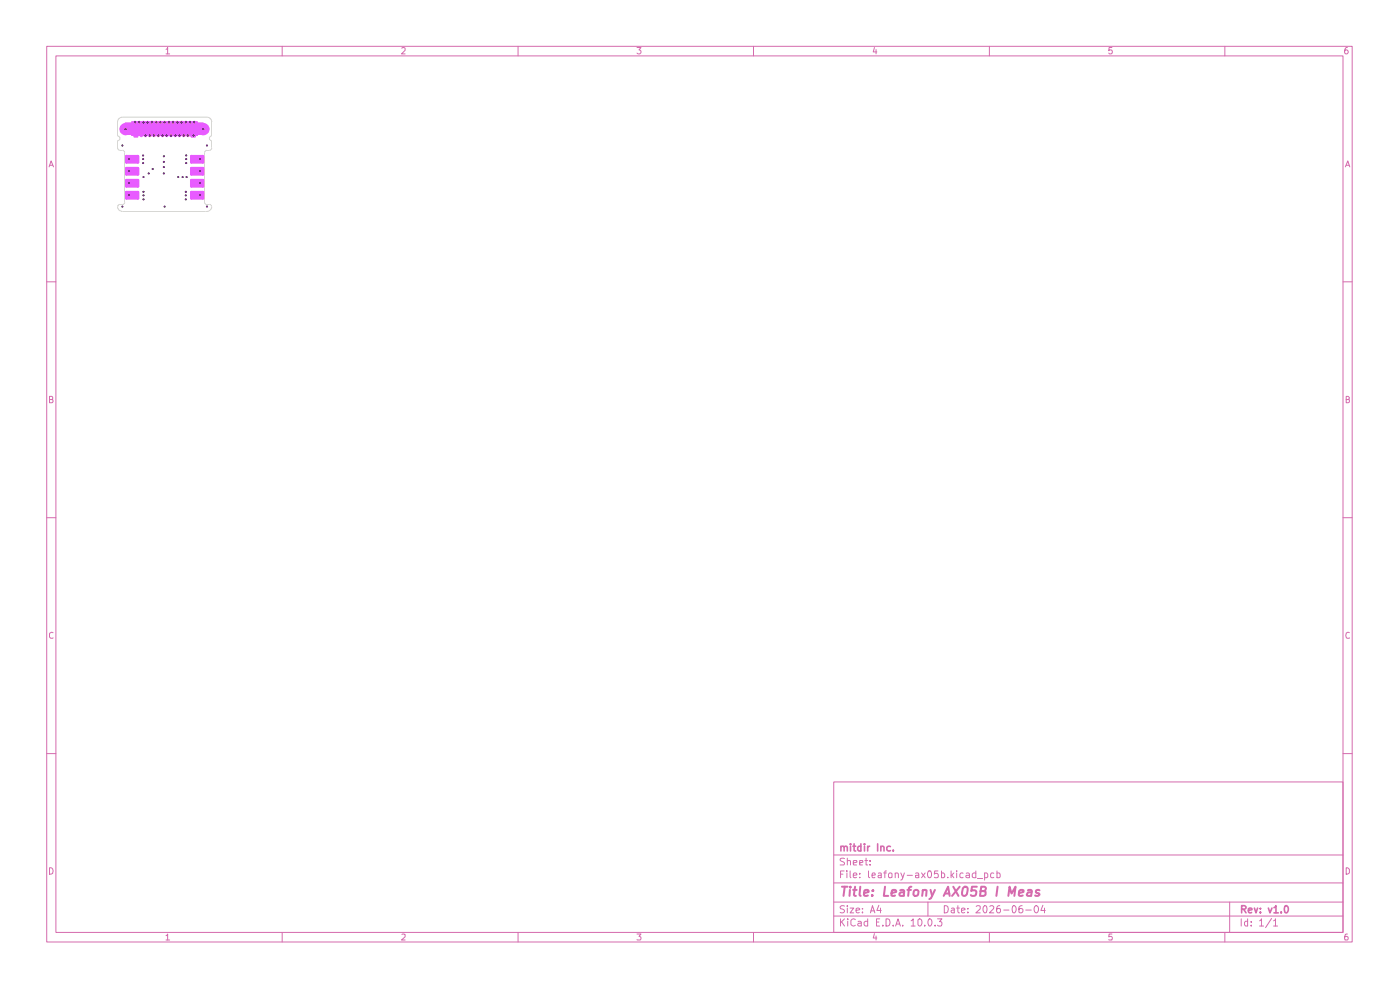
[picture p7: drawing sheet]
<svg xmlns="http://www.w3.org/2000/svg" width="297mm" height="210mm" viewBox="0 0 297 210" stroke-linecap="round" stroke-linejoin="round" font-family="sans-serif">
<g fill="none" stroke="#d56bad" stroke-width=".21">
<path d="M9.9 9.8h277v190h-277zM11.9 11.9h273v185.9h-273zM35.2 10.5l.4-.4v1.3M35.2 11.4h.8M59.9 9.8v2.1M85.3 10.2l.1-.1 .5 .1v.5l-.7 .7h.7M109.9 9.8v2.1M135.1 10.1h.9l-.4 .5 .4 .2v.4l-.3 .2-.6-.1M159.9 9.8v2.1M185.5 10.1l-.2 .9h.7M185.8 10.5v.9M209.9 9.8v2.1"/>
<path d="M235.9 10.1h-.6l-.1 .7 .2-.2 .5 .1v.6l-.5 .1-.2-.1M259.8 9.8v2.1M285.8 10.1a.58 .58 0 0 0-.6 .6l.1 .6 .5 .1 .2-.2v-.4l-.2-.2h-.3l-.3 .2M10.4 35.4l.4-1.3 .5 1.3M10.6 35.1h.6M285.4 35.4l.5-1.3 .4 1.3M285.6 35.1h.6M9.9 59.8h2M284.9 59.8h2M10.5 84.8h.5l.2-.2v-.4l-.2-.1h-.5v1.3l.7-.1 .1-.3-.1-.2h-.2M285.6 84.8h.4l.3-.3-.3-.4h-.4v1.3l.7-.1v-.5h-.3M9.9 109.8h2"/>
<path d="M284.9 109.8h2M11.3 134.2l-.4-.1-.4 .4v.6l.3 .3 .5-.1M286.3 134.2l-.3-.1a.74 .74 0 0 0-.2 1.3l.5-.1M9.9 159.9h2M284.9 159.9h2M176.9 165.9h108v31.9h-108zM10.5 184.1a.68 .68 0 0 1 .8 .6 .68 .68 0 0 1-.8 .7zM35.2 198.5l.4-.4v1.3M35.2 199.4h.8M59.9 197.8v2M85.3 198.2h.6v.5l-.7 .7h.7M109.9 197.8v2"/>
<path d="M135.1 198.1h.9l-.4 .5 .4 .3-.1 .4h-.8M159.9 197.8v2M176.9 194.3h108M176.9 191.4h108M176.9 187.3h108M176.9 181.4h108M178.3 194.9v1.5M178.3 185.4h.5M178.6 195.6l.6 .8M179.1 184.7h-.8v1.5M179.2 192.2a.67 .67 0 0 0-1 .2l.1 .3a.62 .62 0 0 1 .8 .8 .64 .64 0 0 1-.9 .1M179.2 182.1h-.9l-.1 .4 .8 .4 .2 .3-.2 .3h-.8"/>
<path d="M179.2 194.9l-.9 .9M179.7 184.7v.1M179.7 185.2v1M179.8 192.1v.2M179.8 182.6l.5-.1 .1 1M179.8 182v1.5M179.8 192.6v1M179.8 194.9v.2M179.8 195.4v1M180.3 192.6h.8l-.8 1h.8M180.3 184.7v1.3l.2 .2M181 185.7l.8-.1-.1-.3-.4-.1-.3 .2 .1 .7h.6"/>
<path d="M181 183.1l.8-.2-.1-.4h-.6l-.1 .2 .1 .8h.6M181.4 195.1l-.4-.2-.5 .3v.9l.5 .3 .4-.1M181.6 193.1l.8-.1-.1-.3-.4-.1-.3 .2 .1 .8h.6M182 195.5l.5-.1 .2 .2v.8M182.4 186.1v.1M182.4 185.3v.1M182.4 183.1l.7-.2-.1-.4h-.6v1h.6M182.7 195.8h-.5l-.2 .3 .2 .3 .5-.1M183 193.5v.1M183 192.7v.1M183.5 182.5h.6M183.7 182v1.5h.4"/>
<path d="M184.1 195.5a.52 .52 0 0 0-.8 .2l.2 .6h.6M184.1 194.9v1.5M184.2 184.7v1.3l.3 .2M184.6 183.4v.1M184.6 182.5v.2M184.7 193.6l.4-1.5 .5 1.5M184.7 193.2h.8M185 185.7l.7-.1-.2-.4-.4 .1-.1 .7 .2 .2 .4-.1M185.5 198l-.2 1h.7M185.8 198.5v.9M185.9 195.6h.5M186.4 185.3h.5v.9"/>
<path d="M186.4 192l-.4 1.1h.9M186.6 194.9h-.7v1.5h.7M186.8 192.6v1M186.9 185.6l-.5 .1-.1 .1 .1 .4 .5-.1M187.3 196.3v.1M187.5 185.2h.5M188 194.9a.77 .77 0 0 1 .8 .8 .77 .77 0 0 1-.8 .7zM188 184.7h-.2l-.1 .2v1.3M188.6 185.3l.1-.1 .5 .1v.8h-.6zM189.5 196.3v.1M189.9 185.3h.1a.36 .36 0 0 1 .6 .1v.8M189.9 185.2v1"/>
<path d="M190 196.4l.5-1.5 .5 1.5M190.2 196h.6M191.1 185.2l.4 1M191.5 196.3v.1M191.9 185.2l-.5 1.4-.3 .1M192.5 185.7h1.1M193.3 195.3l.4-.4v1.5M193.3 196.4h.8M194.2 185.3h.6l.1 .9M194.7 195.2l.4-.3a.82 .82 0 0 1 .5 .8 .82 .82 0 0 1-.5 .7l-.4-.3zM194.9 185.6l-.7 .1v.4h.7M195.5 185.2l.8 1"/>
<path d="M196.2 196.3v.1M196.3 185.2l-.8 1M196.9 191.4v2.9M196.9 184.8l.5-.1 .2 .6a.81 .81 0 0 1-.3 .9l-.4-.1-.1-.4zM197 195l.2-.1a.82 .82 0 0 1 .5 .8 .82 .82 0 0 1-.5 .7 1.1 1.1 0 0 1-.2-1.4zM198.4 196.3v.1M198.9 194.9h.9l-.5 .6 .4 .1 .1 .2-.1 .5-.6 .1-.2-.1M199 184.7h-.7l-.1 .7 .2-.1h.4a.6 .6 0 0 1 .2 .8h-.8M199.7 185.3l.5-.1 .2 .3-.1 .6h-.6M199.7 184.7v1.5M200.3 192.1a.77 .77 0 0 1 .9 .8 .77 .77 0 0 1-.9 .7zM201.1 186.1v.1"/>
<path d="M201.8 184.7v1.5M201.8 192.7h.6v.9M201.9 185.7l.5 .5M202.4 185.2l-.6 .6M202.4 193l-.6 .2 .2 .4h.4M203 184.7v.1M203 192.6h.5M203 185.2v1M203.2 192.1v1.3l.3 .2M204 193.1l.7-.1-.1-.3-.4-.1-.2 .2 .1 .8h.5M204.3 185.3l-.4-.1-.3 .3 .1 .6h.6M205 185.3h.6l.1 .9"/>
<path d="M205.3 193.5v.1M205.3 192.7v.1M205.7 185.6l-.7 .1-.1 .1 .3 .4 .5-.1M207 185.3l-.4-.1-.3 .3v.6h.7M207 184.7v1.5M207.1 192.3l.3-.2 .5 .1v.6l-.9 .8h.9M207.4 186.4h1.1M208.9 192.1h.1a1 1 0 0 1 0 1.5l-.4-.3a.99 .99 0 0 1 .3-1.2zM208.9 185.3l.4-.1 .3 .3-.1 .6h-.6M208.9 185.2v1.5M209.9 197.8v2M210 192.3l.6-.2 .2 .4-.9 1.1h.9"/>
<path d="M210.8 185.3l-.4-.1-.3 .3 .1 .6h.6M211.5 185.3l.4-.1 .3 .3-.1 .6h-.6M211.5 184.7v1.5M212.1 192.1l-.4 .1-.2 .3a.88 .88 0 0 0 .2 1.1h.3a.6 .6 0 0 0 .2-.8l-.5-.1-.3 .3M212.9 193h1.1M214.8 192.3l.3-.2a.82 .82 0 0 1 .5 .8 .82 .82 0 0 1-.5 .7l-.3-.1-.1-.5zM216.8 192.1h-.2l-.4 .4v1l.2 .1 .5-.1v-.7l-.5-.1-.2 .1v.2M217.6 193h1.2M219.5 192.4l.3-.3a.82 .82 0 0 1 .5 .8 .82 .82 0 0 1-.5 .7l-.3-.1-.1-.5zM221.2 192l-.4 1.1h.9M221.6 192.6v1M235.9 198.1h-.6l-.1 .6h.7v.7l-.7-.1"/>
<path d="M259.8 197.8v2M260.9 191.4v6.4M263.3 194.9v1.5M264.7 195.5l-.5-.1-.2 .3v.4l.2 .3 .5-.1M264.7 194.9v1.5M265.4 196.3v.1M265.4 195.5v.1M267.2 195.3l.4-.4v1.5M267.2 196.4h.9M269.8 194.8l-1.3 2M270.2 195.3l.3-.1 .1-.3v1.5M270.2 196.4h.8"/>
<path d="M285.6 184.1l.4 .1 .3 .2v.7l-.5 .3h-.2zM285.8 198.1l-.3 .1a1.08 1.08 0 0 0-.2 1.2h.5l.2-.5-.2-.3h-.3l-.3 .3"/>
</g>
<g fill="none" stroke="#d56bad" stroke-width=".34">
<path d="M178.4 179.7l.3-.2 .3 .1 .1 .9M178.4 179.5v1M179.1 179.8a.35 .35 0 0 1 .3-.3 .35 .35 0 0 1 .4 .3v.7M180.4 179v.2M180.4 179.5v1M180.9 179.5h.6M181.2 179v1.4l.3 .1M182.6 179.6l-.4-.1-.2 .3v.5l.2 .2 .4-.1M182.6 179v1.5M183.4 179v.2M183.4 179.5v1M184.1 179.5v1"/>
<path d="M184.5 179.5l-.4 .3M186.2 179v1.5M186.9 179.7v-.1a.36 .36 0 0 1 .6 .2v.7M186.9 179.5v1M188.9 179.6a.52 .52 0 0 0-.8 .2v.5a.52 .52 0 0 0 .8 .1M189.5 180.3v.2M263.4 192.9l.8-.1 .1-.4-.3-.3h-.6v1.5M263.8 192.9l.5 .7M264.8 193.1l.8-.1-.1-.3-.4-.1-.3 .2 .1 .8h.6M266.1 192.6l.4 1 .3-1M267.4 193.5v.1M267.4 192.7v.1"/>
<path d="M269.1 192.6l.3 1 .4-1M270.3 192.5l.4-.4v1.5M270.3 193.6h.9M271.8 193.5v.1M272.5 192.3l.3-.2a.82 .82 0 0 1 .5 .8 .82 .82 0 0 1-.5 .7l-.3-.1v-.5z"/>
</g>
<g fill="none" stroke="#d56bad" stroke-width=".42">
<path d="M178.6 188.1h1.2M179.2 188.1l-.3 1.9M180.3 188.8l-.1 1.2M180.4 188.1v.2M181 188.8h.7M181.4 188.1l-.3 1.7 .5 .2M182.5 188.1l-.2 1.7 .3 .2M183.4 189.4l.9-.2-.1-.3a.6 .6 0 0 0-.8 .1v1h.7M185 189.9v.1M185.2 188.9h.1h-.3h.2l-.1 .1M187.8 188.1l-.3 1.9h.9M189.1 189.4l1-.2-.1-.3-.6-.1-.2 .2-.1 1h.8"/>
<path d="M191 188.9h.7v1.1M191.8 189.2l-.9 .2a.36 .36 0 0 0 .2 .6h.6M192.5 188.8h.8M193.3 188.1l-.5 .2-.1 1.7M193.9 188.9l.4-.1 .4 .1 .2 .2-.1 .6a.55 .55 0 0 1-.5 .3 .55 .55 0 0 1-.5-.3zM195.7 188.9l.4-.1 .5 .1-.1 1.1M195.8 188.8l-.2 1.2M197.4 188.8l.3 1.2M198.3 188.8l-.8 1.7-.3 .2M200.2 190l.9-1.9 .4 1.9M200.5 189.5h.9M202.2 188.1l1.1 1.9"/>
<path d="M203.6 188.1l-1.6 1.9M204.3 188.4l.4-.3 .5 .2a1.62 1.62 0 0 1-.5 1.7h-.4l-.2-.3zM207.2 188.1h-1l-.2 .9 .3-.1h.5l.3 .3-.2 .8h-.7l-.2-.1M208 189l.9-.1 .3-.5-.1-.1-.3-.2h-.6l-.3 1.9h.8l.3-.1 .1-.7-.4-.2M211.6 188.1l-.2 1.9M213.9 190l.3-1.9 .4 1.4 .8-1.4-.2 1.9M216.2 189.4l.9-.2v-.3a.67 .67 0 0 0-.9 .1v1h.8M218.1 188.9h.7l-.1 1.1M218.8 189.2l-.7 .1-.3 .5 .3 .2h.6M220.5 188.9a.47 .47 0 0 0-.5-.1 .47 .47 0 0 0-.2 .5l.6 .2 .1 .3-.3 .2h-.6"/>
</g>
<path d="M24.9 43.8a1.02 1.02 0 0 0 1.1 1h17.9a1.02 1.02 0 0 0 1-1M25.4 43.4l.8-.1 .3-.4v-10.5l-.3-.4-.8-.1-.4-.3-.1-1.8a.51 .51 0 0 0 .5-.5 .51 .51 0 0 0-.5-.5v-2.9a1.02 1.02 0 0 1 1.1-1h17.9a1.02 1.02 0 0 1 1 1v2.9a.51 .51 0 0 0-.5 .5 .51 .51 0 0 0 .5 .5v1.8l-.5 .3-.8 .1-.2 .4v10.5l.2 .4 .8 .1M25.4 43.4h-.2l-.2 .4M44.4 43.4h.2l.3 .4" fill="none" stroke="#d0d2cd" stroke-width=".21"/>
<path d="M26.6 26.1h1.3v2.4h-1.3z" fill="none" stroke="#e85bff" stroke-width=".21"/>
<g fill="#e85bff">
<path d="M26.6 26.1h1.4v2.5h-1.4z"/>
<path d="M28.4 27.6h.9v1.5h-.9z"/>
<circle cx="26.6" cy="27.4" r="1.31"/>
</g>
<path d="M28.4 27.6h.9v1.5h-.9z" fill="none" stroke="#e85bff" stroke-width=".21"/>
<g fill="#e85bff">
<path d="M28.3 25.7a.37 .37 0 0 1 .5 0 .37 .37 0 0 1 .1 .4v1h-.6z"/>
<path d="M29.3 25.7l.4-.1 .1 .2v1.3h-.5z"/>
<path d="M36.9 27.6h.6l.1 1.1a.43 .43 0 0 1-.7 .3z"/>
<path d="M37.8 27.6h.5l.1 1.3-.2 .2h-.3l-.2-.2z"/>
<path d="M38.7 27.6h.5l.1 1.3-.2 .2-.4-.1z"/>
<path d="M39.6 27.6h.6l.1 1.1a.43 .43 0 0 1-.7 .3z"/>
<path d="M40.9 25.7h.6v1.4h-.6z"/>
<path d="M29.7 27.6h.6l.1 1.1a.43 .43 0 0 1-.7 .3z"/>
<path d="M30.6 27.6h.5l.1 1.3-.2 .2h-.3l-.2-.2z"/>
<path d="M30.3 25.6l.5 .2-.1 1.3h-.5l-.1-1.3z"/>
<path d="M31.5 27.6h.6v1.3l-.2 .2-.4-.1z"/>
<path d="M31 25.7a.35 .35 0 0 1 .5-.1 .35 .35 0 0 1 .1 .4v1.1h-.6z"/>
<path d="M32 25.7l.4-.1 .2 .2-.1 1.3h-.5z"/>
<path d="M32.4 27.6h.6v1.4a.43 .43 0 0 1-.7-.3z"/>
<path d="M33.3 27.6h.5l.1 1.3-.2 .2h-.3l-.2-.2z"/>
<path d="M32.8 25.7a.37 .37 0 0 1 .5 0 .37 .37 0 0 1 .1 .4v1h-.6z"/>
<path d="M34.2 27.6h.6v1.1a.43 .43 0 0 1-.6 .3z"/>
<path d="M33.7 25.7h.6v1.4h-.6z"/>
<path d="M34.7 25.7l.4-.1 .2 .2-.1 1.3h-.5z"/>
<path d="M35.1 27.6h.5l.1 1.4-.2 .1-.5-.2z"/>
<path d="M36 27.6h.5l.1 1.3-.1 .2h-.4l-.2-.2z"/>
<path d="M35.5 25.7a.37 .37 0 0 1 .5 0 .37 .37 0 0 1 .1 .4v1h-.6z"/>
<path d="M36.5 25.7l.4-.1 .1 .2v1.3h-.5z"/>
</g>
<path d="M27.9 25.8h13.9v2.9h-13.9z" fill="none" stroke="#e85bff" stroke-width=".21"/>
<g fill="#e85bff">
<path d="M28 25.9h13.9v2.8h-13.9z"/>
<path d="M37.4 25.7l.3-.1 .3 .2-.1 1.3h-.5z"/>
<path d="M38.2 25.7a.37 .37 0 0 1 .5 0 .37 .37 0 0 1 .1 .4v1h-.6z"/>
<path d="M39.2 25.7l.4-.1 .2 .2-.1 1.3h-.5z"/>
<path d="M40 25.7l.4-.1 .3 .2-.1 1.3h-.6z"/>
<path d="M26.8 40.8h2.5v1.2h-2.5z"/>
</g>
<path d="M26.8 40.8h2.5v1.2h-2.5z" fill="none" stroke="#e85bff" stroke-width=".21"/>
<path d="M26.8 40.8h2.5v1.2h-2.5z" fill="none" stroke="#e85bff" stroke-width=".59"/>
<path d="M26.8 38.2h2.5v1.3h-2.5z" fill="#e85bff"/>
<path d="M26.8 38.2h2.5v1.3h-2.5z" fill="none" stroke="#e85bff" stroke-width=".21"/>
<path d="M26.8 38.2h2.5v1.3h-2.5z" fill="none" stroke="#e85bff" stroke-width=".59"/>
<path d="M26.8 35.7h2.5v1.3h-2.5z" fill="#e85bff"/>
<path d="M26.8 35.7h2.5v1.3h-2.5z" fill="none" stroke="#e85bff" stroke-width=".21"/>
<path d="M26.8 35.7h2.5v1.3h-2.5z" fill="none" stroke="#e85bff" stroke-width=".59"/>
<path d="M26.8 33.2h2.5v1.2h-2.5z" fill="#e85bff"/>
<path d="M26.8 33.2h2.5v1.2h-2.5zM41.8 26.1h1.3v2.4h-1.3z" fill="none" stroke="#e85bff" stroke-width=".21"/>
<path d="M26.8 33.2h2.5v1.2h-2.5z" fill="none" stroke="#e85bff" stroke-width=".59"/>
<g fill="#e85bff">
<path d="M41.9 26.1h1.2v2.5h-1.2z"/>
<path d="M40.5 27.6h.9v1.5h-.9z"/>
<circle cx="43.1" cy="27.4" r="1.31"/>
</g>
<path d="M40.5 27.6h.9v1.5h-.9z" fill="none" stroke="#e85bff" stroke-width=".21"/>
<path d="M40.6 33.2h2.5v1.2h-2.5z" fill="#e85bff"/>
<path d="M40.6 33.2h2.5v1.2h-2.5z" fill="none" stroke="#e85bff" stroke-width=".21"/>
<path d="M40.6 33.2h2.5v1.2h-2.5z" fill="none" stroke="#e85bff" stroke-width=".59"/>
<path d="M40.6 35.7h2.5v1.3h-2.5z" fill="#e85bff"/>
<path d="M40.6 35.7h2.5v1.3h-2.5z" fill="none" stroke="#e85bff" stroke-width=".21"/>
<path d="M40.6 35.7h2.5v1.3h-2.5z" fill="none" stroke="#e85bff" stroke-width=".59"/>
<path d="M40.6 38.2h2.5v1.3h-2.5z" fill="#e85bff"/>
<path d="M40.6 38.2h2.5v1.3h-2.5z" fill="none" stroke="#e85bff" stroke-width=".21"/>
<path d="M40.6 38.2h2.5v1.3h-2.5z" fill="none" stroke="#e85bff" stroke-width=".59"/>
<path d="M40.6 40.8h2.5v1.2h-2.5z" fill="#e85bff"/>
<path d="M40.6 40.8h2.5v1.2h-2.5z" fill="none" stroke="#e85bff" stroke-width=".21"/>
<path d="M40.6 40.8h2.5v1.2h-2.5z" fill="none" stroke="#e85bff" stroke-width=".59"/>
<g fill="#000">
<path d="M25.9 30.7l.3 .2-.1 .2-.4-.2zM26.5 27.2l.3 .2-.1 .2-.3-.2zM27.3 38.6l.3 .2-.1 .2-.3-.2zM27.3 36.1l.3 .2-.1 .2-.3-.2zM27.3 33.6l.3 .1-.1 .2-.3-.2zM28.6 25.8l.3 .2-.1 .1-.3-.1zM29.4 25.8l.3 .2-.1 .1-.3-.1zM30.3 33.6l.3 .1-.1 .2-.4-.2zM30.3 34.4l.3 .2-.1 .2-.4-.2zM30.3 32.8l.3 .2-.1 .2-.4-.2zM30.3 37.4l.4 .2-.2 .1-.3-.1zM30.3 25.8l.4 .2-.2 .1-.3-.1z"/>
<path d="M30.8 28.6l.3 .1-.1 .2-.3-.2zM31.2 25.8l.3 .2-.1 .1-.3-.1zM31.4 36.6l.4 .2-.2 .2-.3-.2zM31.7 28.6l.3 .1-.1 .2-.3-.2zM32.1 25.8l.3 .2-.1 .1-.3-.1zM32.3 35.7l.3 .2-.1 .1-.3-.1zM32.5 28.6l.4 .1-.2 .2-.3-.2zM33 25.8l.4 .2-.1 .1-.4-.1zM33.5 28.6l.3 .1-.1 .2-.3-.2zM33.9 25.8l.3 .2-.1 .1-.3-.1zM34.4 28.6l.3 .1-.1 .2-.3-.2zM34.7 34.1l.3 .2-.1 .2-.4-.2z"/>
<path d="M34.7 33l.3 .2-.1 .1-.4-.1zM34.7 36.6l.3 .2-.1 .2-.4-.2zM34.7 35.2l.3 .2-.1 .2-.4-.2zM34.8 25.8l.3 .2-.1 .1-.3-.1zM35.3 28.6l.3 .1-.1 .2-.4-.2zM35.8 25.8l.3 .2-.1 .1-.4-.1zM36.2 28.6l.3 .1-.1 .2-.3-.2zM36.6 25.8l.3 .2-.1 .1-.3-.1zM37.1 28.6l.3 .1-.1 .2-.3-.2zM37.5 25.8l.4 .2-.2 .1-.3-.1zM37.7 37.4l.3 .2-.1 .1-.3-.1zM38 28.6l.3 .1-.1 .2-.3-.2z"/>
<path d="M38.4 25.8l.3 .2-.1 .1-.3-.1zM38.6 37.4l.4 .2-.2 .1-.3-.1zM38.9 28.6l.3 .1-.1 .2-.3-.2zM39.3 25.8l.3 .2-.1 .1-.3-.1zM39.4 33.6l.3 .1-.1 .2-.3-.2zM39.4 32.8l.3 .2-.1 .2-.3-.2zM39.4 34.4l.3 .2-.1 .2-.3-.2zM39.5 37.4l.3 .2-.1 .1-.3-.1zM39.7 28.6l.4 .1-.2 .2-.3-.2zM40.2 25.8l.4 .2-.1 .1-.4-.1zM40.9 28.6l.3 .1-.1 .2-.3-.2zM41.1 25.8l.3 .2-.1 .1-.3-.1z"/>
<path d="M42.4 33.6l.3 .1-.1 .2-.3-.2zM42.4 36.1l.3 .2-.1 .2-.3-.2zM42.4 38.6l.3 .2-.1 .2-.3-.2zM43 27.2l.4 .2-.2 .2-.3-.2zM43.8 30.7l.3 .2-.1 .2-.3-.2zM25.9 43.6l.3 .2-.1 .2-.4-.2zM27.3 41.2l.3 .2-.1 .2-.3-.2zM30.3 41.3l.4 .1-.2 .2-.3-.2zM30.3 42.1l.4 .2-.2 .2-.3-.2zM30.3 40.5l.4 .2-.2 .2-.3-.2zM34.8 43.6l.3 .2-.1 .2-.3-.2zM39.3 42.1l.3 .2-.1 .2-.3-.2z"/>
<path d="M39.3 41.3l.3 .1-.1 .2-.3-.2zM39.3 40.5l.3 .2-.1 .2-.3-.2zM42.4 41.2l.3 .2-.1 .2-.3-.2zM43.8 43.6l.3 .2-.1 .2-.3-.2z"/>
</g>
</svg>
